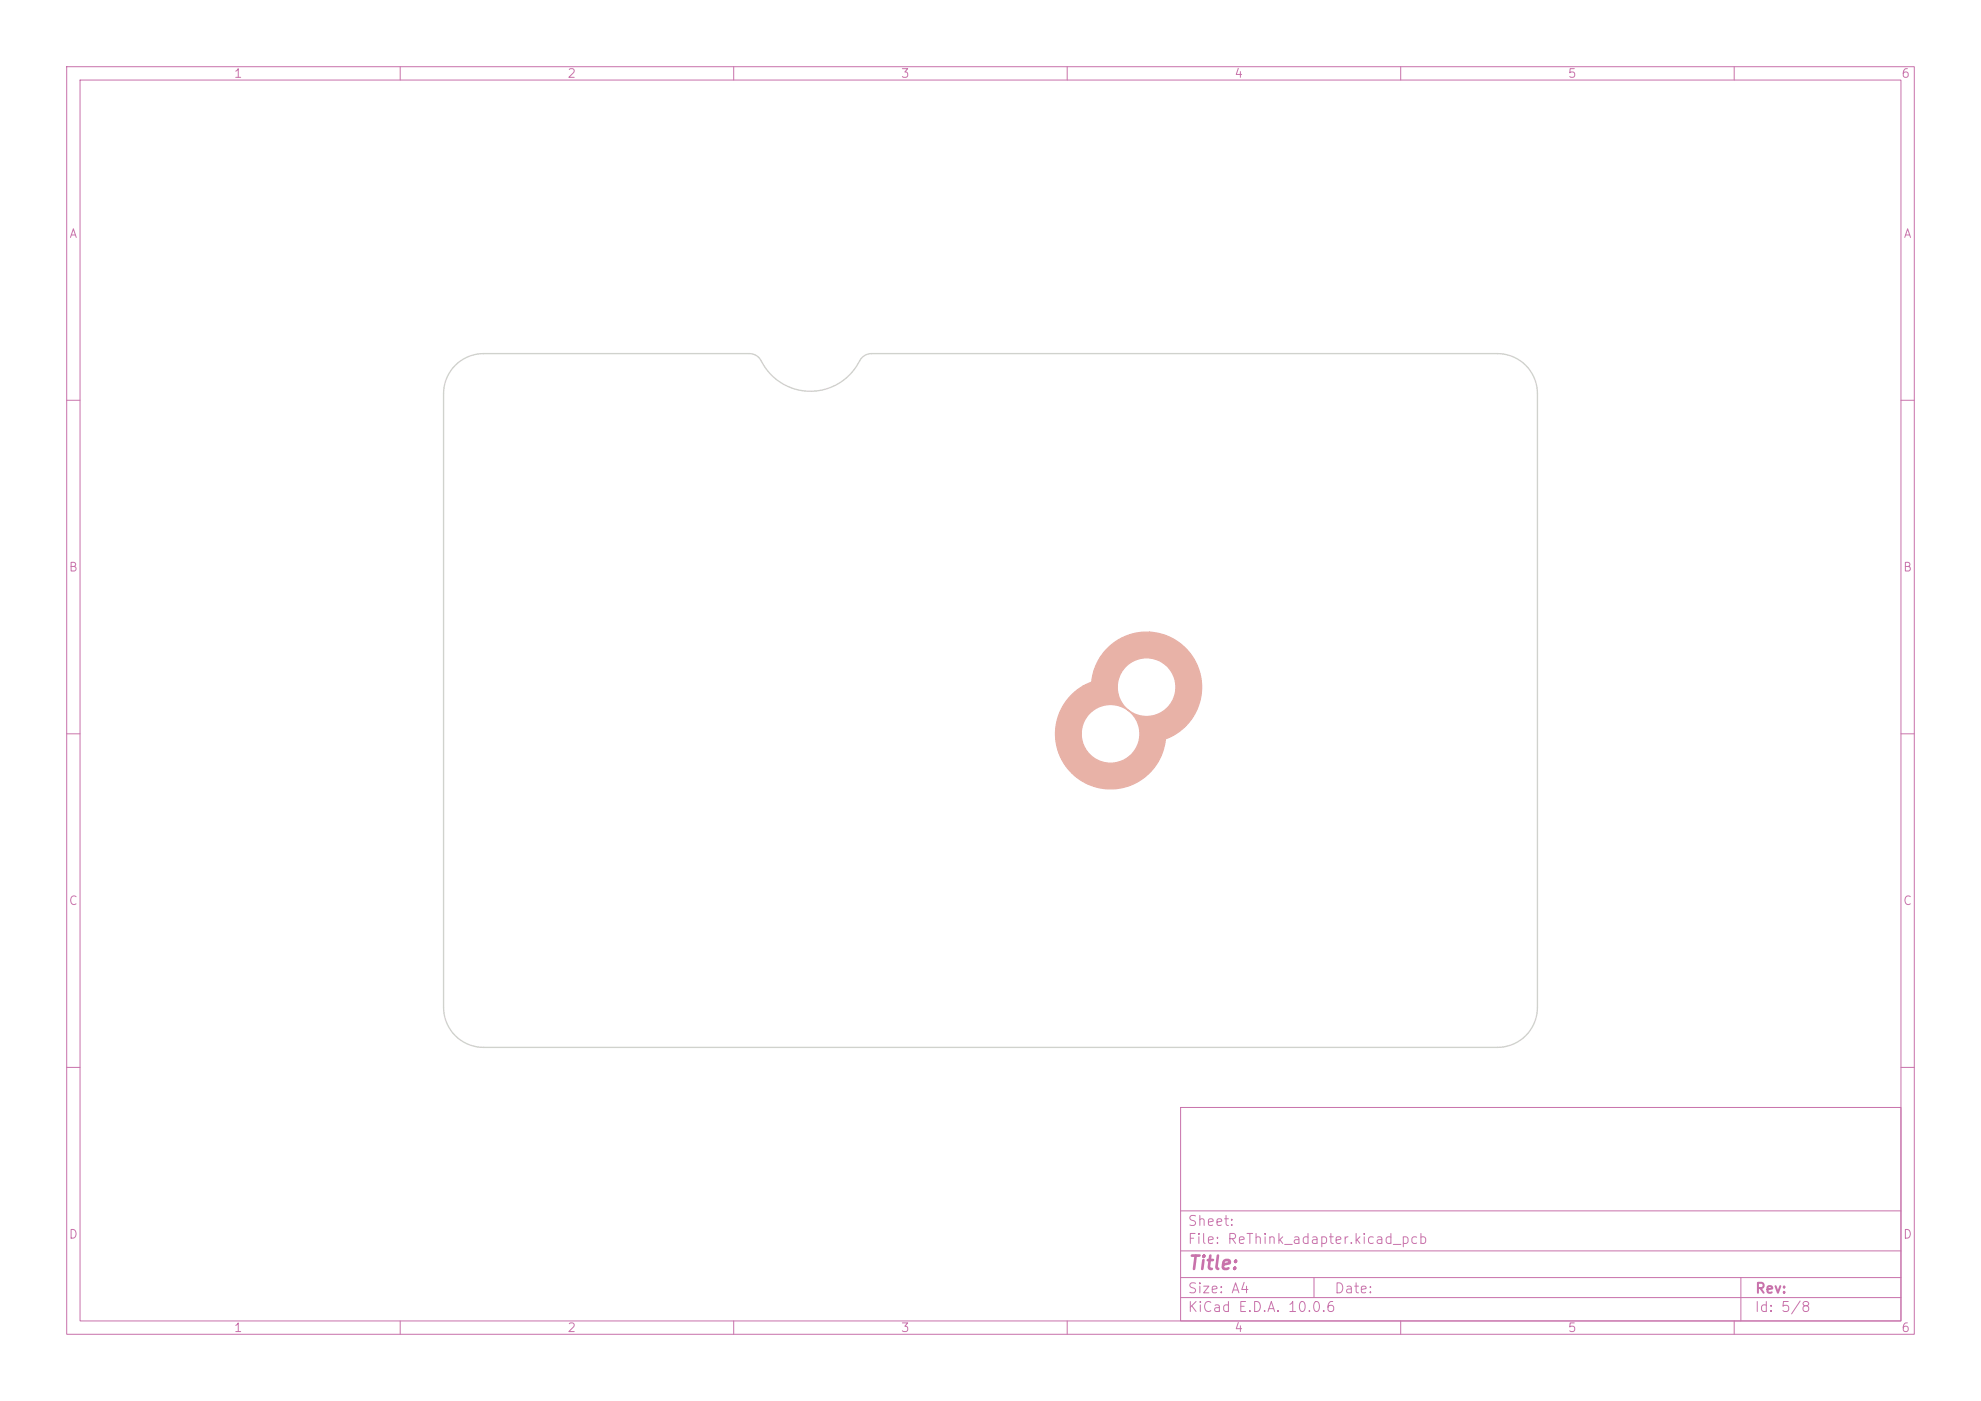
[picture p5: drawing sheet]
<svg xmlns="http://www.w3.org/2000/svg" width="297mm" height="210mm" viewBox="0 0 297 210" stroke-linecap="round" stroke-linejoin="round" font-family="sans-serif">
<defs><g id="words">
<text font-size="2" fill="#c872ab" x="178" y="190.8">Title:</text>
<g font-size="1.5" fill="#c872ab">
<text x="178" y="184.1">Sheet:</text>
<text x="178" y="186.8">File: ReThink_adapter.kicad_pcb</text>
<text x="178" y="197">KiCad E.D.A. 10.0.6</text>
<text x="178" y="194.2">Size: A4</text>
<text x="200" y="194.2">Date:</text>
<text x="263" y="197">Id: 5/8</text>
<text x="263" y="194.2">Rev:</text>
</g>
<g font-size="1.3" fill="#c872ab">
<text x="35" y="12">1</text>
<text x="85" y="12">2</text>
<text x="135" y="12">3</text>
<text x="185" y="12">4</text>
<text x="235" y="12">5</text>
<text x="285" y="12">6</text>
<text x="10.3" y="36">A</text>
<text x="285.3" y="36">A</text>
<text x="10.2" y="86">B</text>
<text x="285.2" y="86">B</text>
<text x="10.2" y="136">C</text>
<text x="285.2" y="136">C</text>
<text x="10.2" y="186">D</text>
<text x="285.2" y="186">D</text>
<text x="35" y="200">1</text>
<text x="85" y="200">2</text>
<text x="135" y="200">3</text>
<text x="185" y="200">4</text>
<text x="235" y="200">5</text>
<text x="285" y="200">6</text>
</g>
</g></defs>
<g fill="none" stroke="#c872ab" stroke-width=".15">
<path d="M10 10h277v190h-277zM12 12h273v186h-273zM60 10v2M110 10v2M160 10v2M210 10v2M260 10v2M10 60h2M285 60h2M10 110h2M285 110h2M10 160h2"/>
<path d="M177 166h108v32h-108zM285 160h2M60 198v2M110 198v2M160 198v2M177 194.5h108M177 191.5h108M177 187.5h108M177 181.5h108M197 191.5v3M210 198v2M260 198v2"/>
<path d="M261 191.5v6.5"/>
</g>
<path d="M166.1 97.1a8.3 8.3 0 0 1 12.8 1.5 8.3 8.3 0 0 1-4.2 12.2 8.2 8.2 0 0 1-8.6 7.4 8.2 8.2 0 0 1-7.8-8.3h3.8v.2a4.4 4.4 0 0 0 6.6 3.7 4.4 4.4 0 0 0 0-7.6 4.4 4.4 0 0 0-6.6 3.7h-3.8v-.3a8.2 8.2 0 0 1 4.1-6.7h5.1v.2a4.4 4.4 0 0 0 6.6 3.7 4.4 4.4 0 0 0 0-7.6 4.4 4.4 0 0 0-6.6 3.7h-5.1l1.3-.7a8.2 8.2 0 0 1 2.4-5.1z" fill="none" stroke="#e8b2a7" stroke-width=".2"/>
<path d="M166.1 97.1a8.3 8.3 0 0 1 12.8 1.5 8.3 8.3 0 0 1-4.2 12.2 8.2 8.2 0 0 1-8.5 7.4 8.2 8.2 0 0 1-7.9-8.1h3.8v.3a4.4 4.4 0 0 0 6.9 3.3 4.4 4.4 0 0 0-.5-7.6 4.4 4.4 0 0 0-6.4 4h-3.8v-.1a8.2 8.2 0 0 1 3.6-6.9h5.6v.3a4.4 4.4 0 0 0 6.9 3.3 4.4 4.4 0 0 0-.5-7.6 4.4 4.4 0 0 0-6.4 4h-5.6l1.8-.9a8.2 8.2 0 0 1 2.4-5.1z" fill="#e8b2a7"/>
<path d="M68.3 54.8a6 6 0 0 1 4.2-1.8h40a2 2 0 0 1 1.6 1.1 8.3 8.3 0 0 0 7.7 4.5 8.3 8.3 0 0 0 7.3-4.9 2 2 0 0 1 1.6-.7h93.8a6 6 0 0 1 6 6v92a6 6 0 0 1-6 6h-152a6 6 0 0 1-6-6v-92a6 6 0 0 1 1.8-4.2z" fill="none" stroke="#d0d2cd" stroke-width=".2"/>
<use href="#words"/>
</svg>
